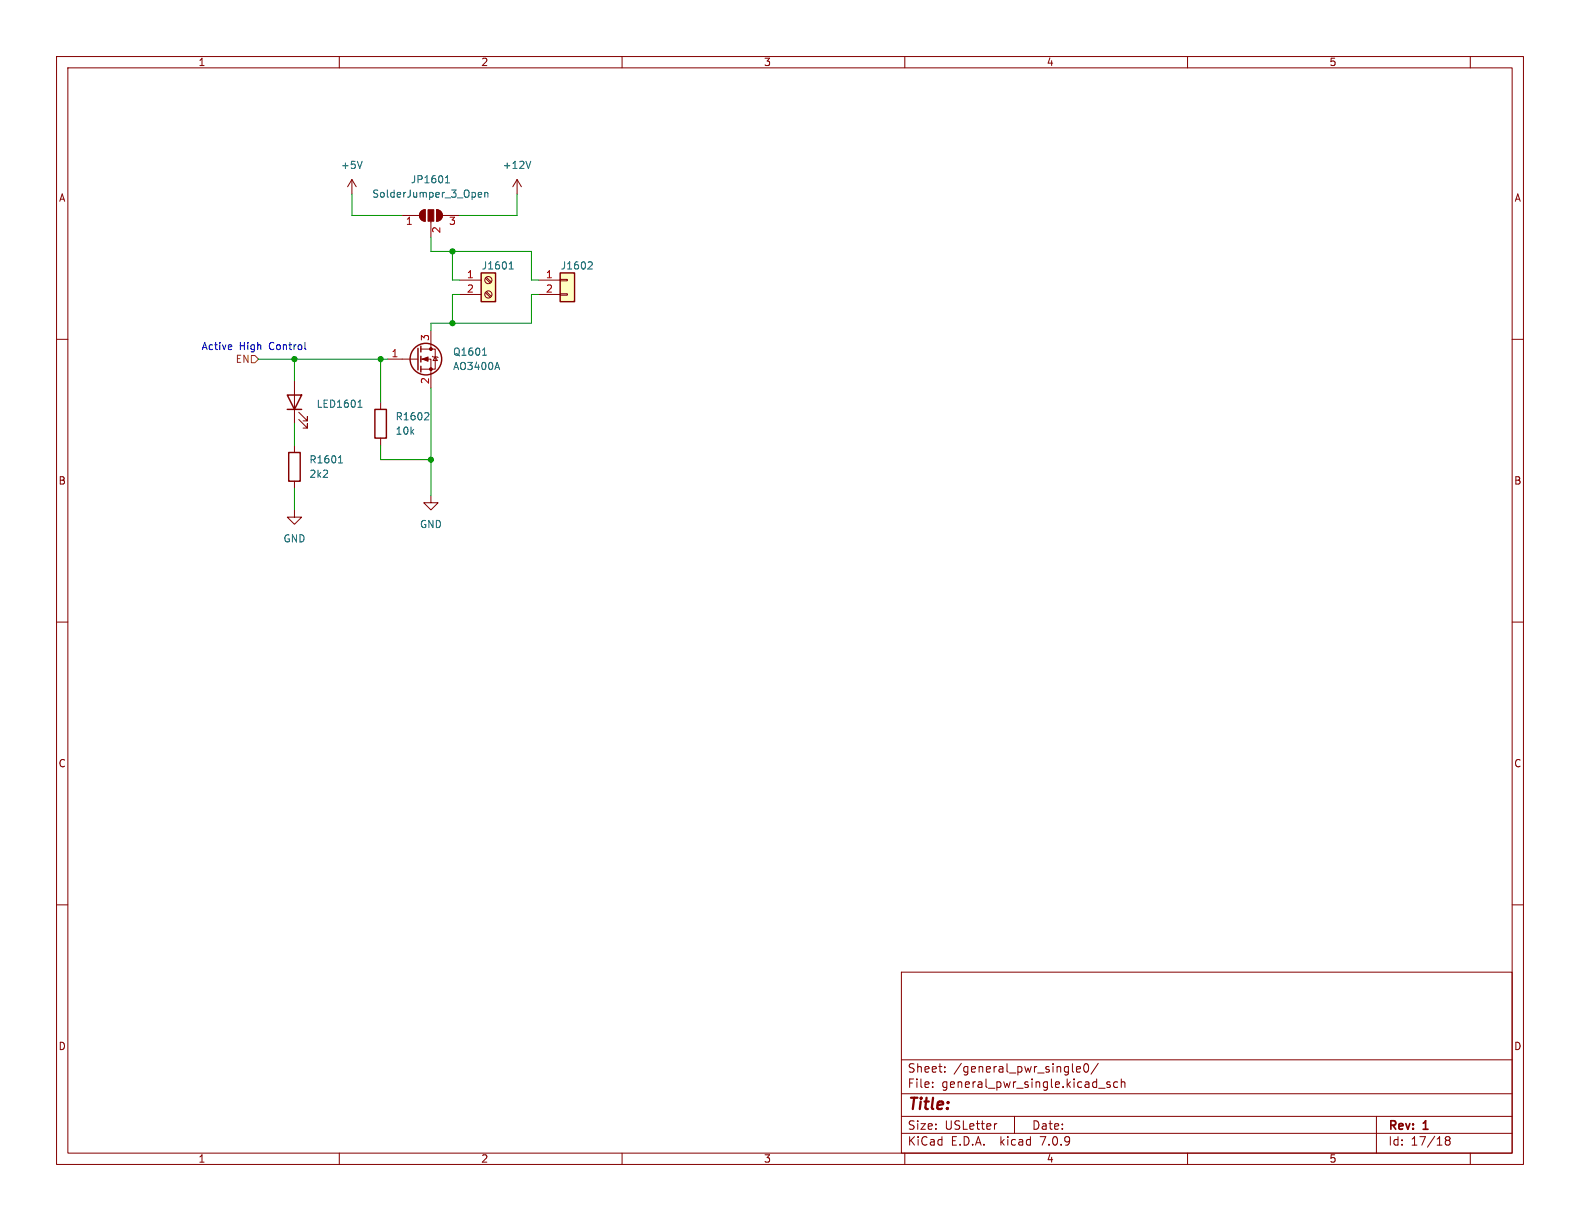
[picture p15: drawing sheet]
<svg xmlns="http://www.w3.org/2000/svg" width="279mm" height="216mm" viewBox="0 0 279 216" stroke-linecap="round" stroke-linejoin="round" font-family="sans-serif">
<defs><g id="words">
<text font-size="2.8" fill="#840000" x="160.4" y="196.8">Title:</text>
<g font-size="2.1" fill="#840000">
<text x="160.4" y="189.9">Sheet:</text>
<text x="168.6" y="189.9">/general_pwr_single0/</text>
<text x="160.4" y="192.6">File:</text>
<text x="166.5" y="192.6">general_pwr_single.kicad_sch</text>
<text x="160.4" y="202.8">KiCad</text>
<text x="160.4" y="200">Size:</text>
<text x="167.1" y="200">USLetter</text>
<text x="168.1" y="202.8">E.D.A.</text>
<text x="177" y="202.8">kicad</text>
<text x="182.4" y="200">Date:</text>
<text x="184.2" y="202.8">7.0.9</text>
<text x="245.4" y="200.2">Rev:</text>
<text x="245.4" y="202.8">Id:</text>
<text x="249.5" y="202.8">17/18</text>
<text x="251.8" y="200.2">1</text>
</g>
<g font-size="1.8" fill="#840000">
<text x="35" y="11.9">1</text>
<text x="85" y="11.9">2</text>
<text x="135" y="11.9">3</text>
<text x="185" y="11.9">4</text>
<text x="235" y="11.9">5</text>
<text x="10.3" y="35.9">A</text>
<text x="267.7" y="35.9">A</text>
<text x="10.3" y="85.9">B</text>
<text x="267.7" y="85.9">B</text>
<text x="10.3" y="135.9">C</text>
<text x="267.7" y="135.9">C</text>
<text x="10.3" y="185.9">D</text>
<text x="267.7" y="185.9">D</text>
<text x="35" y="205.8">1</text>
<text x="85" y="205.8">2</text>
<text x="135" y="205.8">3</text>
<text x="185" y="205.8">4</text>
<text x="235" y="205.8">5</text>
</g>
<g font-size="1.8" fill="#006464">
<text x="60.2" y="30.1">+5V</text>
<text x="65.7" y="35.2">SolderJumper_3_Open</text>
<text x="72.6" y="32.6">JP1601</text>
<text x="88.8" y="30.1">+12V</text>
<text x="85.1" y="47.9">J1601</text>
<text x="99.1" y="47.9">J1602</text>
<text x="80" y="63.1">Q1601</text>
<text x="80" y="65.6">AO3400A</text>
<text x="55.9" y="72.3">LED1601</text>
<text x="69.9" y="77.1">10k</text>
<text x="69.9" y="74.5">R1602</text>
<text x="54.6" y="82.1">R1601</text>
<text x="54.6" y="84.7">2k2</text>
<text x="74.2" y="93.6">GND</text>
<text x="50" y="96.1">GND</text>
</g>
<g font-size="1.8" fill="#a90000">
<text x="71.7" y="40.1">1</text>
<text x="78.2" y="41.3" transform="rotate(-90 78.2 41.3)">2</text>
<text x="79.3" y="40.1">3</text>
<text x="82.5" y="49.3">1</text>
<text x="82.5" y="51.8">2</text>
<text x="96.4" y="49.3">1</text>
<text x="96.4" y="51.8">2</text>
<text x="69.1" y="63.2">1</text>
<text x="75.9" y="60.4" transform="rotate(-90 75.9 60.4)">3</text>
<text x="75.9" y="68" transform="rotate(-90 75.9 68)">2</text>
</g>
<g font-size="1.8" fill="#0000c2">
<text x="35.6" y="62">Active</text>
<text x="42.3" y="62">High</text>
<text x="47.7" y="62">Control</text>
</g>
<text font-size="1.8" fill="#725600" x="41.6" y="64.4">EN</text>
</g></defs>
<g fill="none" stroke="#840000" stroke-width=".18">
<path d="M10 10h259.4v195.9h-259.4zM12 12h255.4v191.9h-255.4zM60 10v2M110 10v2M160 10v2M210 10v2M260 10v2M62.2 31.8l-.7 1.2M62.2 31.8v2.5M62.2 31.8l.8 1.2M71.1 38.1h3.1M74.5 37.4l.7-.3v2a1.02 1.02 0 0 1-1-.6 1.02 1.02 0 0 1 .3-1.1z"/>
<path d="M76.2 39.1v2.8M77.2 37.1a1.02 1.02 0 0 1 1 1 1.02 1.02 0 0 1-1 1zM78.2 38.1h3.1M91.4 31.8l-.7 1.2M91.4 31.8v2.5M91.4 31.8l.8 1.2M10 60h2M76.2 58.4v3.3M81.3 49.5h3.8M81.3 52.1h3.8M85.8 51.7l.9 .9M85.8 49.2l.9 .8"/>
<path d="M86 51.6l.9 .8M86 49l.9 .9M95.2 49.5h3.9M95.2 52.1h3.9M99.1 51.9h1.2v.3h-1.2zM99.1 49.4h1.2v.3h-1.2zM267.4 60h2M52.1 67.3v7.6M52.1 78.7v1.3M52.8 74.2l1.6 1.5v-.8v.8h-.8M52.8 72.9l1.6 1.5v-.7v.7h-.8M67.3 71.1v1.3"/>
<path d="M67.3 77.5v1.2M68.6 63.5h5.3M74.4 63.5h1.8v5.1M74.4 61.7h2.6v3.6h-2.6M76.5 63l.1 .1h.7l.2 .1M77 63.1l.3 .7h-.7zM52.1 90.2v1.2h1.2l-1.2 1.3-1.3-1.3h1.3M52.1 85.1v1.3M76.2 87.6v1.3h1.3l-1.3 1.3-1.3-1.3h1.3M10 110h2M267.4 110h2M10 160h2"/>
<path d="M267.4 160h2M159.4 171.9h108v32h-108zM159.4 197.4h108M159.4 193.4h108M159.4 187.4h108M164.9 192.1v.2M164.9 191.4v.1M167.1 189.4v.2M167.1 188.7v.1M176.3 198.7l-.3 .1M179.4 197.4v3M189.7 189.5l.2 .1"/>
<path d="M190.4 189.1l.7-.2-.1-.2-.4-.1-.2 .2v.7h.6M191.8 188.2l.2-.1a.81 .81 0 0 1 .6 .6 .81 .81 0 0 1-.3 .8l-.2 .1a.81 .81 0 0 1-.3-1.4zM194.2 188l-1.3 1.9M194.3 192.4h1.1M196.3 191.4l-.4-.1-.2 .2 .1 .2 .5 .2v.3h-.6M197.6 191.4l-.4-.1-.3 .3v.4l.2 .2h.5M198.3 191.4l.2-.1 .4 .1v.9M198.3 190.8v1.5M243.4 197.4v6.5M60 203.9v2M110 203.9v2M159.4 200.4h108"/>
<path d="M160 203.9v2M210 203.9v2M255.9 201.6l-.3-.3 .3-.3h.2l.3 .3-.3 .3M255.9 201.6l-.3 .3v.3l.3 .3h.2l.3-.3v-.4l-.3-.2M255.9 201.6h.2M260 203.9v2"/>
<circle cx="86.4" cy="49.5" r=".63"/>
<circle cx="86.4" cy="52.1" r=".63"/>
</g>
<g fill="none" stroke="#840000" stroke-width=".25">
<path d="M85.1 48.3h2.5v5h-2.5zM99.1 48.3h2.5v5h-2.5zM50.8 69.9h2.5l-1.2 2.5zM50.8 72.4h2.5M66.3 72.4h2v5.1h-2zM73.9 61.6v3.8M74.4 61.2v1M74.4 63v1M74.4 64.8v1M51.1 80h2v5.1h-2z"/>
<circle cx="75.3" cy="63.5" r="2.79"/>
</g>
<g fill="none" stroke="#006464" stroke-width=".18">
<path d="M64 28.5l-.4 1.3M78.8 32.3h.7M78.8 31.4l.3-.3v1.2M84.6 34.4l.6-.1-.1-.2-.3-.1-.2 .2v.6h.5M85.7 34.1l.2-.1 .3 .1 .1 .8M85.7 34v.9M93.9 28.5l-.5 1.3M90 47.6h.8M90.2 46.6l.2-.3v1.3M104.2 46.3l.4 .1 .1 .3-.8 .9h.8M63.3 72h.7M63.4 71l.3-.3v1.3"/>
<path d="M75.6 73l.2 .2v.3l-.8 .7h.8M85.3 62.8h.7M85.6 61.7l.1-.2v1.3M87.9 64.1l.4 1.2M59.9 81.9h.7M60 80.9l.2-.3v1.3"/>
</g>
<g fill="#ffffc2" stroke="#ffffc2" stroke-width=".18">
<path d="M85.1 48.3h2.5v5h-2.5z"/>
<path d="M99.1 48.3h2.5v5h-2.5z"/>
</g>
<g fill="#840000" stroke="#840000" stroke-width=".18">
<path d="M74.5 37.4l.7-.3v2a1.02 1.02 0 0 1-1-.6 1.02 1.02 0 0 1 .3-1.1z"/>
<path d="M75.7 37.1h1v2h-1z"/>
<path d="M77.2 37.1a1.02 1.02 0 0 1 1 1 1.02 1.02 0 0 1-1 1z"/>
<path d="M74.7 63.5l1-.4v.8z"/>
<circle cx="76.2" cy="65.3" r=".25"/>
<circle cx="76.2" cy="61.7" r=".25"/>
</g>
<path d="M44.4 62.9h.7l.6 .6-.6 .6h-.7z" fill="none" stroke="#725600" stroke-width=".18"/>
<path d="M40.9 61l.1 .3-.6 .1M53.9 60.5v1.1l.2 .2" fill="none" stroke="#0000c2" stroke-width=".18"/>
<g fill="none" stroke="#009600" stroke-width=".18">
<path d="M62.2 34.3v3.8h8.9M91.4 34.3v3.8h-10.1M76.2 41.9v2.6h17.8v5h1.2M80 44.5v5h1.3M81.3 52.1h-1.3v5.1M95.2 52.1h-1.2v5.1h-17.8v1.2M45.7 63.5h22.9M52.1 63.5v3.8M52.1 74.9v3.8M67.3 63.5v7.6M67.3 78.7v2.6h8.9M76.2 68.6v19"/>
<path d="M52.1 86.4v3.8"/>
</g>
<g fill="#009600" stroke="#009600" stroke-width=".18">
<circle cx="67.3" cy="63.5" r=".46"/>
<circle cx="80" cy="57.2" r=".46"/>
<circle cx="76.2" cy="81.3" r=".46"/>
<circle cx="80" cy="44.5" r=".46"/>
<circle cx="52.1" cy="63.5" r=".46"/>
</g>
<use href="#words"/>
</svg>
